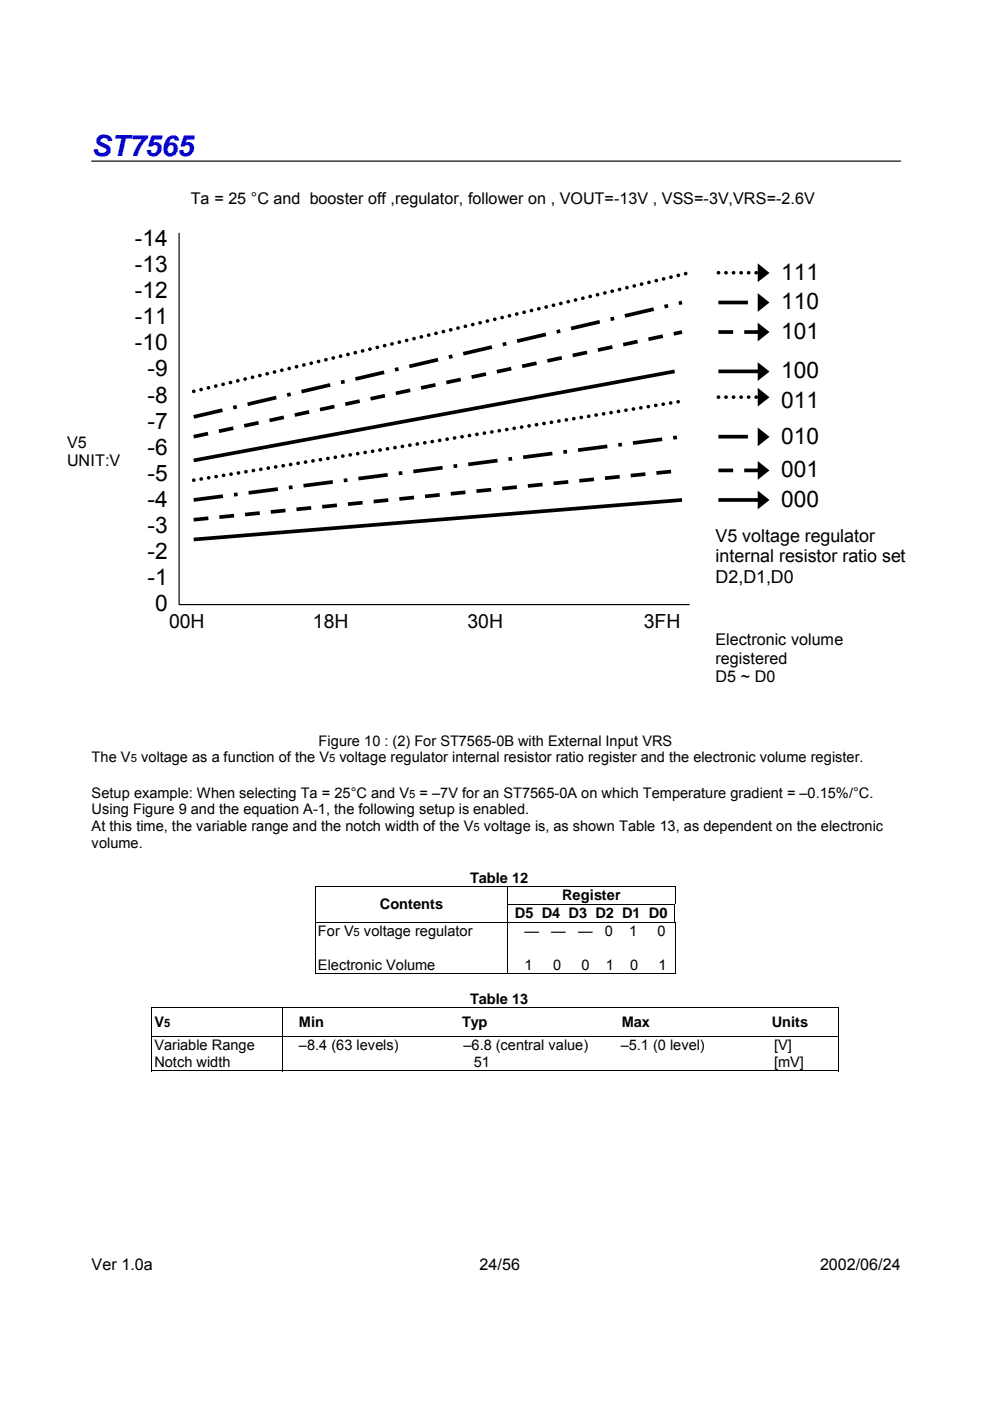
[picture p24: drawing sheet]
<svg xmlns="http://www.w3.org/2000/svg" width="210mm" height="297mm" viewBox="0 0 210 297" stroke-linecap="round" stroke-linejoin="round" font-family="sans-serif">
<defs><g id="words">
<text font-size="6.2" fill="#00f" x="19.4" y="33">ST7565</text>
<g font-size="4.8">
<text x="28.6" y="52.2">-14</text>
<text x="28.6" y="57.7">-13</text>
<text x="165.7" y="59.3">111</text>
<text x="28.6" y="63.2">-12</text>
<text x="165.7" y="65.6">110</text>
<text x="28.6" y="68.8">-11</text>
<text x="165.7" y="71.9">101</text>
<text x="28.6" y="74.3">-10</text>
<text x="31.3" y="79.8">-9</text>
<text x="165.7" y="80.2">100</text>
<text x="31.3" y="85.4">-8</text>
<text x="165.7" y="86.6">011</text>
<text x="31.3" y="90.9">-7</text>
<text x="165.7" y="94.1">010</text>
<text x="31.3" y="96.4">-6</text>
<text x="31.3" y="101.9">-5</text>
<text x="165.7" y="101.2">001</text>
<text x="31.3" y="107.4">-4</text>
<text x="165.7" y="107.5">000</text>
<text x="31.3" y="113">-3</text>
<text x="31.3" y="118.5">-2</text>
<text x="31.3" y="124.1">-1</text>
<text x="32.9" y="129.6">0</text>
</g>
<g font-size="4.1">
<text x="35.9" y="133.2">00H</text>
<text x="66.4" y="133.2">18H</text>
<text x="99.2" y="133.2">30H</text>
<text x="136.5" y="133.2">3FH</text>
</g>
<g font-size="3.8">
<text x="151.7" y="114.9">V5 voltage regulator</text>
<text x="151.7" y="119.3">internal resistor ratio set</text>
<text x="151.7" y="123.6">D2,D1,D0</text>
</g>
<g font-size="3.4">
<text x="40.5" y="43.3">Ta = 25 °C and booster off ,regulator, follower on , VOUT=-13V , VSS=-3V,VRS=-2.6V</text>
<text x="14.2" y="94.9">V5</text>
<text x="14.2" y="98.8">UNIT:V</text>
<text x="151.7" y="136.8">Electronic volume</text>
<text x="151.7" y="140.7">registered</text>
<text x="151.7" y="144.7">D5 ~ D0</text>
<text x="19.4" y="269.2">Ver 1.0a</text>
<text x="101.7" y="269.2">24/56</text>
<text x="173.9" y="269.2">2002/06/24</text>
</g>
<g font-size="3.1">
<text x="19.4" y="161.6">The V</text>
<text x="29.9" y="161.6">voltage as a function of the V</text>
<text x="67.6" y="158.1">Figure 10 : (2) For ST7565-0B with External Input VRS</text>
<text x="72" y="161.6">voltage regulator internal resistor ratio register and the electronic volume register.</text>
<text x="19.4" y="172.7">Using Figure 9 and the equation A-1, the following setup is enabled.</text>
<text x="19.4" y="169.1">Setup example: When selecting Ta = 25°C and V</text>
<text x="88.9" y="169.1">= –7V for an ST7565-0A on which Temperature gradient = –0.15%/°C.</text>
<text x="19.4" y="176.2">At this time, the variable range and the notch width of the V</text>
<text x="19.4" y="179.8">volume.</text>
<text x="102.6" y="176.2">voltage is, as shown Table 13, as dependent on the electronic</text>
<text x="99.7" y="187.2">Table 12</text>
<text x="119.2" y="190.9">Register</text>
<text x="80.6" y="192.7">Contents</text>
<text x="109.2" y="194.6">D5 D4 D3 D2 D1 D0</text>
<text x="67.4" y="198.5">For V</text>
<text x="77.2" y="198.5">voltage regulator</text>
<text x="111.2" y="198.5">—</text>
<text x="116.9" y="198.5">—</text>
<text x="122.6" y="198.5">—</text>
<text x="128.2" y="198.5">0</text>
<text x="133.4" y="198.5">1</text>
<text x="139.4" y="198.5">0</text>
<text x="67.4" y="205.6">Electronic Volume</text>
<text x="111.2" y="205.6">1</text>
<text x="117.3" y="205.6">0</text>
<text x="123.3" y="205.6">0</text>
<text x="128.5" y="205.6">1</text>
<text x="133.6" y="205.6">0</text>
<text x="139.6" y="205.6">1</text>
<text x="99.7" y="212.8">Table 13</text>
<text x="32.7" y="217.7">V</text>
<text x="63.4" y="217.7">Min</text>
<text x="98" y="217.7">Typ</text>
<text x="131.8" y="217.7">Max</text>
<text x="163.6" y="217.7">Units</text>
<text x="32.7" y="222.7">Variable Range</text>
<text x="32.7" y="226.3">Notch width</text>
<text x="63.4" y="222.7">–8.4 (63 levels)</text>
<text x="98.3" y="222.7">–6.8 (central value)</text>
<text x="100.5" y="226.3">51</text>
<text x="131.6" y="222.7">–5.1 (0 level)</text>
<text x="164.1" y="226.3">[mV]</text>
<text x="164.1" y="222.7">[V]</text>
</g>
<g font-size="2.4">
<text x="27.7" y="161.6">5</text>
<text x="69.8" y="161.6">5</text>
<text x="86.8" y="169.1">5</text>
<text x="100.4" y="176.3">5</text>
<text x="75" y="198.5">5</text>
<text x="34.8" y="217.7">5</text>
</g>
</g></defs>
<path d="M19.4 34.2h171.6M38 49.4v78.8h108.1" fill="none" stroke="#000" stroke-width=".25"/>
<path d="M66.9 188l.2 .1zM66.9 191.7h.2v.2h-.2zM143.1 188l.2 .1zM32.1 213.5h.2v.2h-.2zM143.1 206.2h.2v.2h-.2zM177.8 213.5h.1v.2h-.1zM177.8 226.9h.1v.2h-.1z" fill="#000"/>
<g fill="none" stroke="#000" stroke-width=".21">
<path d="M66.9 188h76.4M66.9 195.5h76.2M67 188.1v3.6M67 191.9v3.5M67 195.6v10.8M107.5 191.8h35.6M107.6 188.1v3.6M107.6 191.9v3.5M107.6 195.6v10.8M143 191.9v3.5M143.2 188.1v3.6M143.2 195.6v10.8"/>
<path d="M32.1 213.6h145.8M32.1 219.8h145.8M32.2 213.7v6M32.2 219.8v7.3M59.8 213.7v6M59.8 219.8v7.3M66.9 206.3h40.6M107.7 206.3h35.4M177.8 213.7v6M177.8 219.8v7.3M32.1 227h27.6M59.9 227h117.9"/>
</g>
<path d="M143 78.7l-101.9 18.9M152.3 78.7h8.4M144.6 106l-103.5 8.4M152.3 106h8.4" fill="none" stroke="#000" stroke-width=".78" stroke-linecap="butt"/>
<path d="M152.3 70.4h8.4M41.1 92.6l103.5-22.2M152.3 99.7h8.4M41.1 110.2l103.5-10.5" fill="none" stroke="#000" stroke-width=".78" stroke-dasharray="3.1 2.3" stroke-linecap="butt"/>
<path d="M152.3 64.1h8.4M41.1 88.4l103.5-24.3M152.3 92.6h8.4M41.1 106l103.5-13.4" fill="none" stroke="#000" stroke-width=".78" stroke-dasharray="6.3 2.3 .8 2.3" stroke-linecap="butt"/>
<path d="M152.3 57.8h8.4M41.1 83l105-25.2M152.3 84.2h8.4M41.1 101.8l103.5-16.8" fill="none" stroke="#000" stroke-width=".78" stroke-dasharray="0 1.6"/>
<path d="M160.7 55.8l2.5 2.1-2.5 1.9zM160.7 62.1l2.5 2-2.5 2zM160.7 68.4l2.5 2-2.5 2zM160.7 76.8l2.5 2-2.5 2zM160.7 82.2l2.5 2-2.5 2zM160.7 90.6l2.5 2-2.5 2zM160.7 97.7l2.5 2-2.5 2zM160.7 104l2.5 2-2.5 2z" fill="#000"/>
<use href="#words"/>
</svg>
